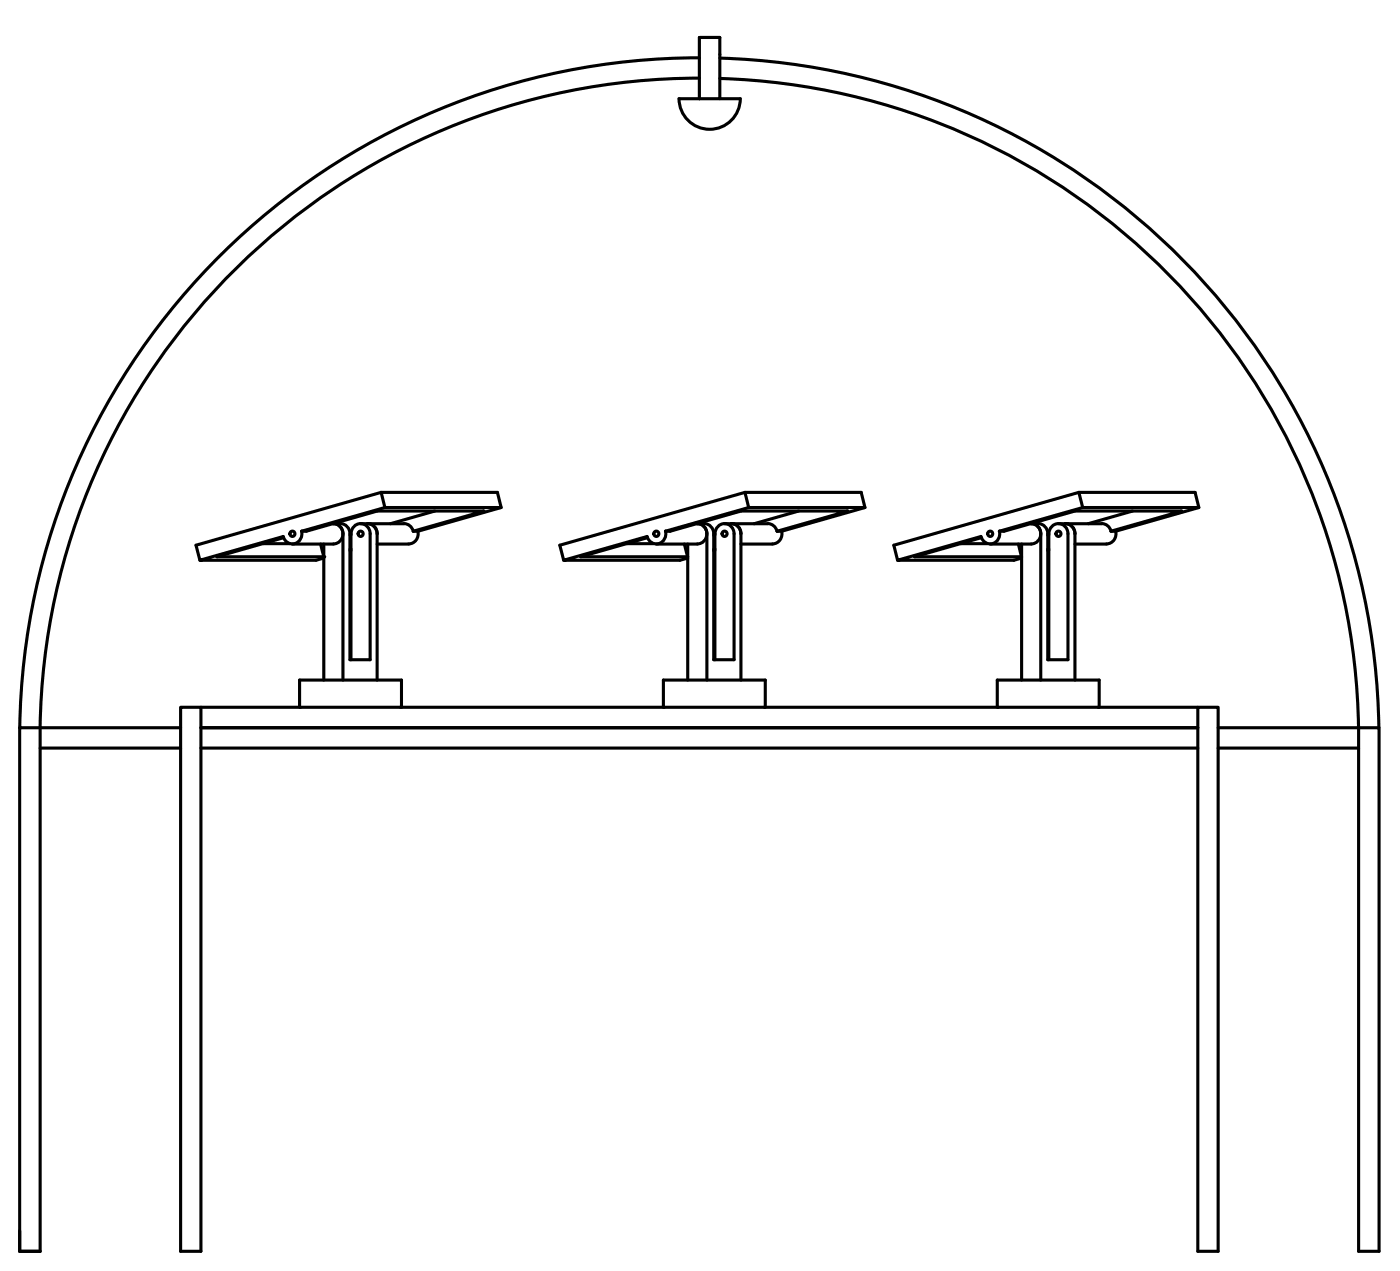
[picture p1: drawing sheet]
<svg xmlns="http://www.w3.org/2000/svg" width="229mm" height="208mm" viewBox="0 0 229 208" stroke-linecap="round" stroke-linejoin="round" font-family="sans-serif">
<!-- layer: Capa 1 -->
<g fill="none" stroke="#000" stroke-width=".51">
<path d="M111 16.1h3.3M111 16.1a5 5 0 0 0 5 5 5 5 0 0 0 5-5M114.3 12.8a107.8 107.8 0 0 0-107.7 106.1M114.3 6.1h3.4v10h-3.4zM114.3 9.4a111.1 111.1 0 0 0-111.1 109.5M117.7 12.8a107.8 107.8 0 0 1 104.4 106.1M117.7 9.5a111.1 111.1 0 0 1 107.7 109.4M117.7 16.1h3.3M43 88.8h4.3M46.3 87.7l-13.6 3.9h19l1.2-.4M46.4 87.9l-10.9 3.1h17.4l-.5-2.1M47.8 88.9h6.7"/>
<path d="M49.3 86.8a1.57 1.57 0 0 1-1 2 1.57 1.57 0 0 1-2-1.1M52.9 88.9v22.2M54.4 85.6h1.2M54.5 88.9a1.67 1.67 0 0 0 1.6-1.7 1.67 1.67 0 0 0-1.6-1.6 1.61 1.61 0 0 1 1.6 1.6v23.9M55.7 85.6a1.61 1.61 0 0 1 1.5 1.6v20.6h3.3v-20.6a1.56 1.56 0 0 0-1.5-1.6 1.56 1.56 0 0 0-1.6 1.6v20.6M57.4 89.7l-.2 .1M57.4 87.4l-.2 .1M57.4 89.9l-.2 .1M58.9 85.6h7.1M60.1 85.6a1.61 1.61 0 0 1 1.6 1.6v23.9M61.7 88.9h5.1M62.3 80.5l.6 2.4"/>
<path d="M66.1 85.6a1.57 1.57 0 0 1 1.5 1.2M68.3 86.8a1.64 1.64 0 0 1-1.5 2.1M71.1 83.5l-7.3 2.1M81.9 82.9h-19l-13.6 3.9h.8l11.6-3.3h17.5l-11.6 3.3h.7l13.6-3.9-.6-2.4h-19l-30.3 8.6 .7 2.5M102.5 88.8h4.3M105.8 87.7l-13.6 3.9h19l1.2-.4M105.8 87.9l-10.9 3.1h17.5M107.3 88.9h6.7a1.67 1.67 0 0 0 1.6-1.7 1.67 1.67 0 0 0-1.6-1.6 1.61 1.61 0 0 1 1.6 1.6v23.9M108.8 86.8a1.57 1.57 0 0 1-1 2 1.57 1.57 0 0 1-2-1.1M111.9 88.9l.5 2.1M112.4 88.9v22.2M113.9 85.6h1.2"/>
<path d="M115.1 85.6a1.61 1.61 0 0 1 1.6 1.6v20.6h3.3v-20.6a1.56 1.56 0 0 0-1.5-1.6 1.56 1.56 0 0 0-1.6 1.6v20.6M116.9 89.7l-.2 .1M116.9 87.4l-.2 .1M116.9 89.9l-.2 .1M118.4 85.6h7.1M119.6 85.6a1.61 1.61 0 0 1 1.5 1.6v23.9M121.8 80.5l.6 2.4M125.5 85.6a1.57 1.57 0 0 1 1.5 1.2M127.8 86.8a1.64 1.64 0 0 1-1.5 2.1h-5.2M130.6 83.5l-7.3 2.1M141.4 82.9h-19l-13.6 3.9h.8l11.6-3.3h17.4l-11.6 3.3h.8l13.6-3.9-.6-2.4h-19l-30.3 8.6 .7 2.5M157.1 88.8h4.3"/>
<path d="M160.4 87.7l-13.7 3.9h19.1l1.2-.4M160.4 87.9l-10.9 3.1h17.5l-.5-2.1M161.9 88.9h6.7a1.67 1.67 0 0 0 1.6-1.7 1.67 1.67 0 0 0-1.6-1.6 1.61 1.61 0 0 1 1.6 1.6v23.9M163.4 86.8a1.57 1.57 0 0 1-1.1 2 1.57 1.57 0 0 1-1.9-1.1M167 88.9v22.2M168.5 85.6h1.2M169.7 85.6a1.61 1.61 0 0 1 1.6 1.6v20.6h3.3v-20.6a1.56 1.56 0 0 0-1.5-1.6 1.56 1.56 0 0 0-1.6 1.6M171.5 89.7l-.2 .1M171.5 87.4l-.2 .1M171.5 87.2v20.6M171.5 89.9l-.2 .1M173 85.6h7.1"/>
<path d="M174.2 85.6a1.61 1.61 0 0 1 1.5 1.6v23.9M176.4 80.5l.6 2.4M180.1 85.6a1.57 1.57 0 0 1 1.5 1.2M182.4 86.8a1.64 1.64 0 0 1-1.5 2.1h-5.2M185.2 83.5l-7.3 2.1M196 82.9h-19l-13.6 3.9h.7l11.6-3.3h17.5l-11.6 3.3h.8l13.6-3.9-.6-2.4h-19l-30.3 8.6 .6 2.5M6.6 118.9h-3.4v85.6h3.4M6.6 118.9h22.9M6.6 118.9v85.6M29.5 115.6h3.4v88.9h-3.4zM32.9 118.9h162.9M32.9 115.6h162.9"/>
<path d="M49 115.6v-4.5h16.6v4.5M108.5 115.6v-4.5h16.6v4.5M163 115.6v-4.5h16.7v4.5M195.8 115.6h3.4v88.9h-3.4zM199.2 118.9h22.9M222.1 118.9h3.4v85.6h-3.4zM6.6 122.2h22.9M32.9 122.2h162.9M199.2 122.2h22.9M3.2 201.1v3.4h3.4"/>
<circle cx="47.8" cy="87.2" r=".42"/>
<circle cx="59" cy="87.2" r=".42"/>
<circle cx="107.3" cy="87.2" r=".42"/>
<circle cx="118.5" cy="87.2" r=".42"/>
<circle cx="161.9" cy="87.2" r=".42"/>
<circle cx="173.1" cy="87.2" r=".42"/>
</g>
<g fill="#000">
<circle cx="52.9" cy="91" r=".25"/>
<circle cx="3.2" cy="118.9" r=".25"/>
</g>
</svg>
